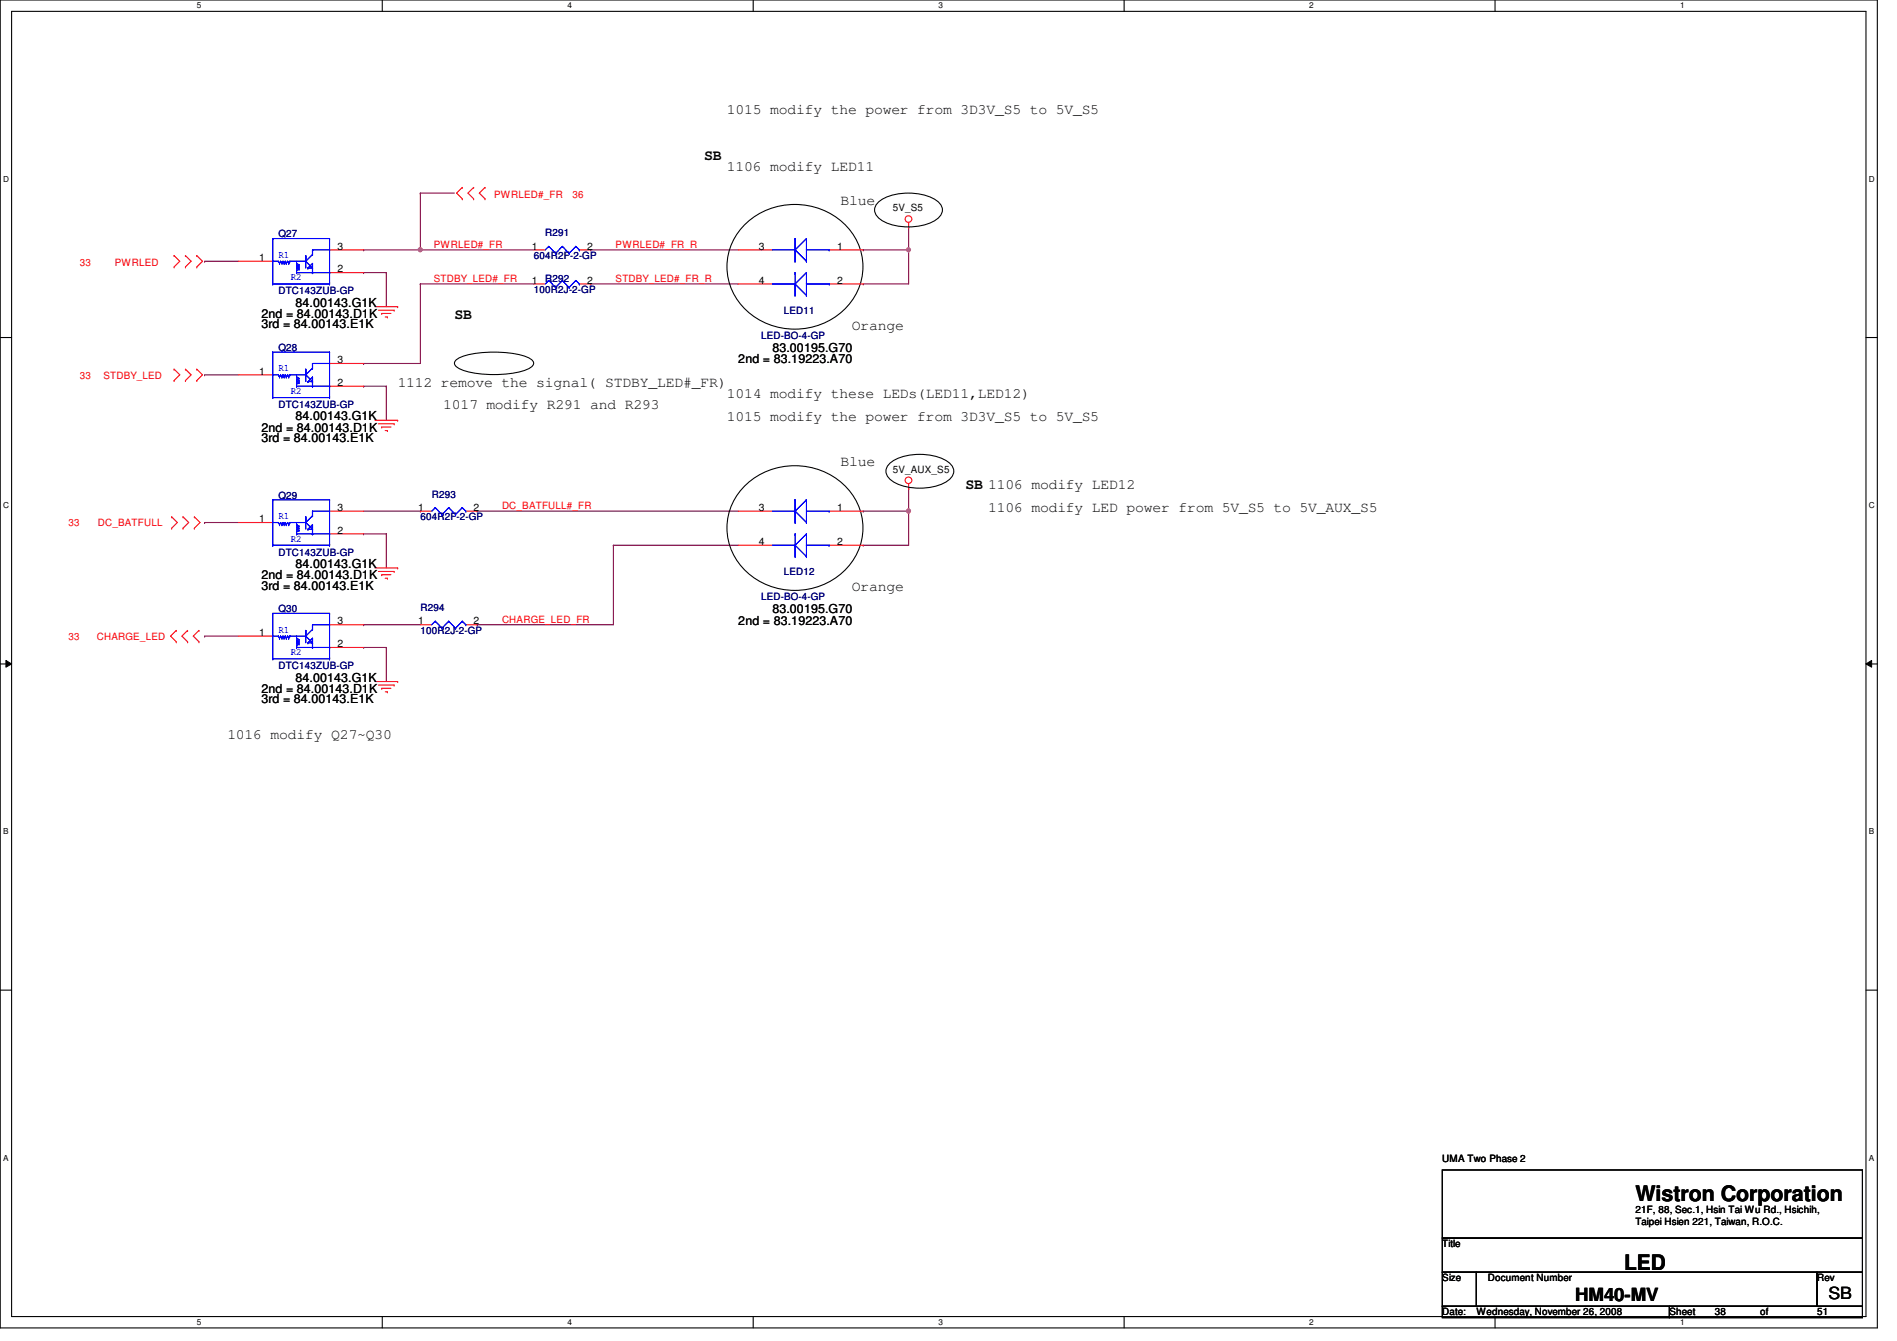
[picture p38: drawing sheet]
<svg xmlns="http://www.w3.org/2000/svg" width="297mm" height="210mm" viewBox="0 0 297 210" stroke-linecap="round" stroke-linejoin="round" font-family="sans-serif">
<defs><g id="words">
<g font-size="3.3">
<text x="256.1" y="188">Wistron Corporation</text>
<text x="254.3" y="198.7">LED</text>
</g>
<text font-size="2.8" x="246.6" y="203.7">HM40-MV</text>
<text font-size="2.6" x="286.3" y="203.3">SB</text>
<g font-size="2.3">
<text x="113.8" y="17.9">1015 modify the power from 3D3V_S5 to 5V_S5</text>
<text x="110.3" y="25">SB</text>
<text x="113.8" y="26.8">1106 modify LED11</text>
<text x="131.6" y="32.1">Blue</text>
<text x="71.2" y="49.9">SB</text>
<text x="133.4" y="51.6">Orange</text>
<text x="62.3" y="60.5">1112 remove the signal( STDBY_LED#_FR)</text>
<text x="69.4" y="64.1">1017 modify R291 and R293</text>
<text x="113.8" y="62.3">1014 modify these LEDs(LED11,LED12)</text>
<text x="113.8" y="65.9">1015 modify the power from 3D3V_S5 to 5V_S5</text>
<text x="131.6" y="73">Blue</text>
<text x="151.2" y="76.5">SB 1106 modify LED12</text>
<text x="154.7" y="80.1">1106 modify LED power from 5V_S5 to 5V_AUX_S5</text>
<text x="133.4" y="92.5">Orange</text>
<text x="35.6" y="115.7">1016 modify Q27~Q30</text>
</g>
<g font-size="1.9">
<text x="40.9" y="49.8">2nd = 84.00143.D1K</text>
<text x="40.9" y="51.4">3rd = 84.00143.E1K</text>
<text x="46.3" y="48">84.00143.G1K</text>
<text x="115.6" y="56.9">2nd = 83.19223.A70</text>
<text x="120.9" y="55.1">83.00195.G70</text>
<text x="46.3" y="65.8">84.00143.G1K</text>
<text x="40.9" y="67.6">2nd = 84.00143.D1K</text>
<text x="40.9" y="69.2">3rd = 84.00143.E1K</text>
<text x="46.3" y="88.9">84.00143.G1K</text>
<text x="40.9" y="90.7">2nd = 84.00143.D1K</text>
<text x="40.9" y="92.3">3rd = 84.00143.E1K</text>
<text x="115.6" y="97.8">2nd = 83.19223.A70</text>
<text x="120.9" y="96">83.00195.G70</text>
<text x="46.3" y="106.7">84.00143.G1K</text>
<text x="40.9" y="108.5">2nd = 84.00143.D1K</text>
<text x="40.9" y="110.1">3rd = 84.00143.E1K</text>
</g>
<g font-size="1.6" fill="#f00">
<text x="77.4" y="30.9">PWRLED#_FR</text>
<text x="89.7" y="30.9">36</text>
<text x="12.5" y="41.6">33</text>
<text x="18" y="41.6">PWRLED</text>
<text x="67.9" y="38.8">PWRLED#_FR</text>
<text x="96.4" y="38.8">PWRLED#_FR_R</text>
<text x="67.9" y="44.1">STDBY_LED#_FR</text>
<text x="96.4" y="44.1">STDBY_LED#_FR_R</text>
<text x="12.5" y="59.4">33</text>
<text x="16.2" y="59.4">STDBY_LED</text>
<text x="10.7" y="82.3">33</text>
<text x="15.3" y="82.3">DC_BATFULL</text>
<text x="78.6" y="79.7">DC_BATFULL#_FR</text>
<text x="10.7" y="100.1">33</text>
<text x="15.2" y="100.1">CHARGE_LED</text>
<text x="78.6" y="97.5">CHARGE_LED_FR</text>
</g>
<g font-size="1.6">
<text x="139.8" y="33.1">5V_S5</text>
<text x="40.6" y="40.9">1</text>
<text x="52.8" y="39.1">3</text>
<text x="83.3" y="39.1">1</text>
<text x="91.9" y="39.1">2</text>
<text x="118.8" y="39.1">3</text>
<text x="131.1" y="39.1">1</text>
<text x="52.8" y="42.6">2</text>
<text x="83.3" y="44.4">1</text>
<text x="91.9" y="44.4">2</text>
<text x="118.8" y="44.4">4</text>
<text x="131.1" y="44.4">2</text>
<text x="40.6" y="58.6">1</text>
<text x="52.8" y="56.9">3</text>
<text x="52.8" y="60.4">2</text>
<text x="139.8" y="74">5V_AUX_S5</text>
<text x="40.6" y="81.7">1</text>
<text x="52.8" y="83.5">2</text>
<text x="52.8" y="80">3</text>
<text x="65.5" y="80">1</text>
<text x="74.2" y="80">2</text>
<text x="118.8" y="80">3</text>
<text x="131.1" y="80">1</text>
<text x="118.8" y="85.3">4</text>
<text x="131.1" y="85.3">2</text>
<text x="40.6" y="99.5">1</text>
<text x="52.8" y="101.3">2</text>
<text x="52.8" y="97.7">3</text>
<text x="65.5" y="97.7">1</text>
<text x="74.2" y="97.7">2</text>
<text x="225.8" y="181.9">UMA Two Phase 2</text>
<text x="256.1" y="189.9">21F, 88, Sec.1, Hsin Tai Wu Rd., Hsichih,</text>
<text x="256.1" y="191.7">Taipei Hsien 221, Taiwan, R.O.C.</text>
<text x="225.8" y="195.2">Title</text>
<text x="225.8" y="200.6">Size</text>
<text x="233" y="200.6">Document Number</text>
<text x="284.5" y="200.6">Rev</text>
<text x="225.8" y="205.9">Date:</text>
<text x="231.2" y="205.9">Wednesday, November 26, 2008</text>
<text x="261.4" y="205.9">Sheet</text>
<text x="268.5" y="205.9">38</text>
<text x="275.6" y="205.9">of</text>
<text x="284.5" y="205.9">51</text>
</g>
<g font-size="1.6" fill="#00f">
<text x="43.6" y="40.3">R1</text>
<text x="45.5" y="43.9">R2</text>
<text x="43.6" y="58.1">R1</text>
<text x="45.5" y="61.7">R2</text>
<text x="43.6" y="81.2">R1</text>
<text x="45.5" y="84.8">R2</text>
<text x="43.6" y="99">R1</text>
<text x="45.5" y="102.6">R2</text>
</g>
<g font-size="1.6" fill="#000080">
<text x="43.6" y="37.2">Q27</text>
<text x="83.6" y="40.6">604R2F-2-GP</text>
<text x="85.4" y="37">R291</text>
<text x="43.6" y="46.1">DTC143ZUB-GP</text>
<text x="83.6" y="45.9">100R2J-2-GP</text>
<text x="85.4" y="44.1">R292</text>
<text x="119.2" y="53">LED-BO-4-GP</text>
<text x="122.7" y="49.1">LED11</text>
<text x="43.6" y="54.9">Q28</text>
<text x="43.6" y="63.8">DTC143ZUB-GP</text>
<text x="67.6" y="77.9">R293</text>
<text x="43.6" y="78.1">Q29</text>
<text x="65.8" y="81.4">604R2F-2-GP</text>
<text x="43.6" y="87">DTC143ZUB-GP</text>
<text x="43.6" y="95.8">Q30</text>
<text x="65.8" y="95.7">R294</text>
<text x="119.2" y="93.9">LED-BO-4-GP</text>
<text x="122.7" y="90">LED12</text>
<text x="65.8" y="99.2">100R2J-2-GP</text>
<text x="43.6" y="104.7">DTC143ZUB-GP</text>
</g>
<g font-size="1.3">
<text x="30.8" y="1.3">5</text>
<text x="88.9" y="1.3">4</text>
<text x="146.9" y="1.3">3</text>
<text x="205" y="1.3">2</text>
<text x="263.1" y="1.3">1</text>
<text x=".5" y="28.4">D</text>
<text x="292.6" y="28.4">D</text>
<text x=".5" y="79.5">C</text>
<text x="292.6" y="79.5">C</text>
<text x=".5" y="130.6">B</text>
<text x="292.6" y="130.6">B</text>
<text x=".5" y="181.7">A</text>
<text x="292.6" y="181.7">A</text>
<text x="30.8" y="207.4">5</text>
<text x="88.9" y="207.4">4</text>
<text x="146.9" y="207.4">3</text>
<text x="205" y="207.4">2</text>
<text x="263.1" y="207.4">1</text>
</g>
</g></defs>
<path d="M0 0h294v207.9h-294zM1.8 1.8h290.4v204.3h-290.4z" fill="none" stroke="#000" stroke-width=".17"/>
<g fill="#fff">
<path d="M30.8 .2h.7v1.4h-.7z"/>
<path d="M30.8 206.2h.7v1.4h-.7z"/>
</g>
<path d="M59.9 0v1.8M59.9 206.1v1.8" fill="none" stroke="#000" stroke-width=".17"/>
<g fill="#fff">
<path d="M88.9 .2h.6v1.4h-.6z"/>
<path d="M88.9 206.2h.6v1.4h-.6z"/>
</g>
<path d="M117.9 0v1.8M117.9 206.1v1.8" fill="none" stroke="#000" stroke-width=".17"/>
<g fill="#fff">
<path d="M146.9 .2h.7v1.4h-.7z"/>
<path d="M146.9 206.2h.7v1.4h-.7z"/>
</g>
<path d="M176 0v1.8M176 206.1v1.8" fill="none" stroke="#000" stroke-width=".17"/>
<g fill="#fff">
<path d="M205 .2h.7v1.4h-.7z"/>
<path d="M205 206.2h.7v1.4h-.7z"/>
</g>
<path d="M234.1 0v1.8M234.1 206.1v1.8" fill="none" stroke="#000" stroke-width=".17"/>
<g fill="#fff">
<path d="M263.1 .2h.7v1.4h-.7z"/>
<path d="M263.1 206.2h.7v1.4h-.7z"/>
<path d="M.5 27.3h.9v1.4h-.9z"/>
<path d="M292.6 27.3h.9v1.4h-.9z"/>
<path d="M.5 78.4h.9v1.4h-.9z"/>
<path d="M292.6 78.4h.9v1.4h-.9z"/>
</g>
<path d="M0 52.8h1.8M292.2 52.8h1.8" fill="none" stroke="#000" stroke-width=".17"/>
<g fill="#fff">
<path d="M.5 129.5h.8v1.4h-.8z"/>
<path d="M292.6 129.5h.9v1.4h-.9z"/>
</g>
<path d="M0 103.9h1.8M292.2 103.9h1.8" fill="none" stroke="#000" stroke-width=".17"/>
<path d="M.9 103.4l.9 .5-.9 .5zM292.2 103.9l.9-.5v1z" fill="#000"/>
<path d="M.9 103.4l.9 .5-.9 .5zM292.2 103.9l.9-.5v1z" fill="none" stroke="#000" stroke-width=".16"/>
<g fill="#fff">
<path d="M.5 180.5h.8v1.4h-.8z"/>
<path d="M292.6 180.5h.9v1.4h-.9z"/>
</g>
<path d="M0 155h1.8M292.2 155h1.8" fill="none" stroke="#000" stroke-width=".17"/>
<path d="M135.2 39.1h.1M135.2 39.1h7.1M142.3 35.6h.1M142.3 39.1h.1M142.3 35.6v8.8h-7.1M65.8 44.4h.1M65.8 44.4h17.8M92.5 44.4h.1M92.5 44.4h23.1M135.2 44.4h.1" fill="none" stroke="#800040" stroke-width=".17"/>
<circle cx="142.3" cy="39.1" r=".32" fill="#f0f"/>
<circle cx="142.3" cy="39.1" r=".32" fill="none" stroke="#f0f" stroke-width=".17"/>
<path d="M65.8 39.1h.1M65.8 39.1h17.8M92.5 39.1h.1M92.5 39.1h23.1" fill="none" stroke="#800040" stroke-width=".17"/>
<circle cx="65.8" cy="39.1" r=".32" fill="#f0f"/>
<circle cx="65.8" cy="39.1" r=".32" fill="none" stroke="#f0f" stroke-width=".17"/>
<path d="M142.3 76.5h.1M142.3 76.5v8.8h-7.1M74.7 97.8h.1M74.7 97.8h21.4M135.2 85.3h.1M135.2 80h.1M135.2 80h7.1M142.3 80h.1" fill="none" stroke="#800040" stroke-width=".17"/>
<circle cx="142.3" cy="80" r=".32" fill="#f0f"/>
<circle cx="142.3" cy="80" r=".32" fill="none" stroke="#f0f" stroke-width=".17"/>
<g fill="none" stroke="#800040" stroke-width=".17">
<path d="M56.9 39.1h.1M65.8 30.2h.1M65.8 30.2h5.4M65.8 30.2v8.9h-8.9M32 58.7h.1M32 40.9h.1M32 58.7h5.4M32 40.9h5.4M56.9 42.7h.1M56.9 56.9h.1M56.9 42.7h3.6M60.5 42.7h.1"/>
<path d="M60.5 42.7v5.3M65.8 44.4h.1M65.8 44.4v12.5h-8.9M56.9 60.5h.1M56.9 60.5h3.6M60.5 60.5h.1M60.5 60.5v5.3M32 81.8h.1M32 99.6h.1M32 81.8h5.4M32 99.6h5.4M56.9 83.6h.1"/>
<path d="M56.9 97.8h.1M56.9 80h8.9M56.9 83.6h3.6M56.9 97.8h8.9M60.5 83.6h.1M60.5 83.6v5.3M65.8 80h.1M74.7 80h.1M74.7 80h40.9M96.1 85.3h.1M96.1 85.3v12.5M96.1 85.3h19.5"/>
<path d="M56.9 101.3h.1M56.9 101.3h3.6M60.5 101.3h.1M60.5 101.3v5.4"/>
</g>
<g fill="none" stroke="#f00" stroke-width=".17">
<path d="M51.6 39.1h5.3M72.4 31.1h.1M72.4 29.3h.1M72.4 29.3l-.9 .9 .9 .9M74.2 29.3h.1M74.2 31.1h.1M74.2 29.3l-.9 .9 .9 .9M75.9 31.1h.1M75.9 29.3h.1M75.9 29.3l-.8 .9 .8 .9M83.6 39.1h1.8M90.7 39.1h1.8"/>
<path d="M115.6 39.1h5.3M129.8 39.1h5.4M142.3 35.6h.1M142.3 34.8v.8M27.3 41.8h.1M27.3 40h.1M27.3 59.6h.1M27.3 57.8h.1M27.3 40l.8 .9-.8 .9M27.3 57.8l.8 .9-.8 .9M29 40h.1M29 41.8h.1"/>
<path d="M29 57.8h.1M29 59.6h.1M29 40l.9 .9-.9 .9M29 57.8l.9 .9-.9 .9M30.8 41.8h.1M30.8 40h.1M30.8 59.6h.1M30.8 57.8h.1M30.8 40l.9 .9-.9 .9M30.8 57.8l.9 .9-.9 .9M37.4 58.7h5.3M37.4 40.9h5.3"/>
<path d="M51.6 56.9h5.3M51.6 42.7h5.3M58.7 48h3.6M59.3 48.6h2.4M59.8 49.1h.1M59.8 49.1h1.4M60.3 49.6h.4M60.7 49.6h.1M61.7 48.6h.1M62.3 48h.1M83.6 44.4h1.8M90.7 44.4h1.8"/>
<path d="M115.6 44.4h5.3M129.8 44.4h5.4M51.6 60.5h5.3M58.7 65.8h3.6M59.3 66.3h2.4M59.8 66.8h.1M59.8 66.8h1.4M60.3 67.4h.4M60.7 67.4h.1M61.7 66.3h.1M62.3 65.8h.1M142.3 76.5h.1"/>
<path d="M142.3 75.7v.8M26.9 80.9h.1M26.9 82.7h.1M26.9 80.9l.9 .9-.9 .9M27.6 98.7h.1M27.6 98.7l-.9 .9 .9 .9M28.7 82.7h.1M28.7 80.9h.1M28.7 80.9l.8 .9-.8 .9M29.4 98.7h.1M29.4 98.7l-.9 .9 .9 .9M30.4 80.9h.1"/>
<path d="M30.4 82.7h.1M30.4 80.9l.9 .9-.9 .9M31.2 98.7h.1M31.2 98.7l-.9 .9 .9 .9M37.4 99.6h5.3M37.4 81.8h5.3M51.6 97.8h5.3M51.6 80h5.3M51.6 83.6h5.3M58.7 88.9h3.6M59.3 89.5h2.4M59.8 90h.1"/>
<path d="M59.8 90h1.4M60.3 90.5h.4M60.7 90.5h.1M61.7 89.5h.1M62.3 88.9h.1M65.8 97.8h1.8M65.8 80h1.8M72.9 97.8h1.8M72.9 80h1.8M115.6 80h5.3M115.6 85.3h5.3M129.8 80h5.4"/>
<path d="M129.8 85.3h5.4M27.6 100.5h.1M29.4 100.5h.1M31.2 100.5h.1M51.6 101.3h5.3M58.7 106.7h3.6M59.3 107.2h2.4M59.8 107.7h.1M59.8 107.7h1.4M60.3 108.3h.4M60.7 108.3h.1M61.7 107.2h.1"/>
<path d="M62.3 106.7h.1"/>
<circle cx="142.3" cy="34.3" r=".52"/>
<circle cx="142.3" cy="75.2" r=".52"/>
</g>
<path d="M116.5 35.3a11.2 11.2 0 0 1 17.4 1.9 9.4 9.4 0 0 1-4.4 13.2 11 11 0 0 1-15-5.1 9.1 9.1 0 0 1 2-10zM137.4 31.8a6.7 6.7 0 0 1 4.8-1.6 6.8 6.8 0 0 1 4.9 1.6 1.58 1.58 0 0 1-.4 2.5 8.9 8.9 0 0 1-8.9 0 1.65 1.65 0 0 1-.4-2.5zM71.5 56.2a13 13 0 0 1 7-1.1 9.9 9.9 0 0 1 4.7 1.1l.3 .3 .1 .4a1.77 1.77 0 0 1-1.5 1.1 17.3 17.3 0 0 1-10.1-.3l-.7-.5-.1-.3 .1-.4zM116.5 76.2a11.2 11.2 0 0 1 17.4 1.9 9.4 9.4 0 0 1-4.4 13.2 11 11 0 0 1-15-5.1 9.1 9.1 0 0 1 2-10zM139.1 72.7a6.7 6.7 0 0 1 4.9-1.6 6.8 6.8 0 0 1 4.9 1.6 1.58 1.58 0 0 1-.5 2.5 8.9 8.9 0 0 1-8.8 0 1.65 1.65 0 0 1-.5-2.5zM225.8 183.1h65.8v10.7h-65.8zM225.8 193.8h65.8v5.3h-65.8zM225.8 199.1h5.4v5.4h-5.4zM231.2 199.1h53.3v5.4h-53.3zM284.5 199.1h7.1v5.4h-7.1zM225.8 204.5h35.6v1.7h-35.6zM261.4 204.5h30.2v1.7h-30.2z" fill="none" stroke="#000" stroke-width=".17"/>
<g fill="none" stroke="#00f" stroke-width=".17">
<path d="M42.7 37.3h.1M42.7 37.3v7.1M42.7 37.3h8.9M48.9 39.8h.1M48.9 39.1h.1M48.9 39.1v.7M48.9 39.1h2.7M48.9 39.8l-1 1.1M51.6 39.1h.1M51.6 37.3h.1M51.6 37.3v7.1M85.9 38.6h.1"/>
<path d="M85.9 38.6l-.5 .5M85.9 38.6l1.1 1.1M87 39.7h.1M88 38.6h.1M88 38.6l-1 1.1M88 38.6l1.1 1.1M89.1 39.7h.1M90.2 38.6h.1M90.2 38.6l-1.1 1.1M90.2 38.6l.5 .5M90.7 39.1h.1M120.9 39.1h3.6"/>
<path d="M124.5 39.1h.1M124.5 37.3h.1M124.5 37.3v3.6M124.5 39.1l1.8 1.8M126.3 37.3h.1M126.3 37.3v3.6M126.3 39.1h3.5M126.3 37.3l-1.8 1.8M129.8 39.1h.1M42.7 55.1h.1M42.7 44.4h.1M42.7 55.1v7.1"/>
<path d="M42.7 58.7h.9M42.7 55.1h8.9M42.7 44.4h8.9M42.7 40.9h.9M43.6 58.7h.1M43.6 40.9h.1M43.6 58.7l.2 .3M43.6 40.9l.2 .3M43.8 59h.1M43.8 41.2h.1M43.9 58.7h.1M43.9 40.9h.1"/>
<path d="M43.9 58.7l-.1 .3M43.9 58.7l.2 .3M43.9 40.9l-.1 .3M43.9 40.9l.2 .3M44.1 59h.1M44.1 41.2h.1M44.3 58.7h.1M44.3 40.9h.1M44.3 58.7l-.2 .3M44.3 58.7l.2 .3M44.3 40.9l-.2 .3M44.3 40.9l.2 .3"/>
<path d="M44.5 59h.1M44.5 41.2h.1M44.7 58.7h.1M44.7 40.9h.1M44.7 58.7l-.2 .3M44.7 58.7l.1 .3M44.7 40.9l-.2 .3M44.7 40.9l.1 .3M44.8 59h.1M44.8 41.2h.1M45 58.7h.1M45 40.9h.1"/>
<path d="M45 58.7l-.2 .3M45 58.7l.2 .3M45 40.9l-.2 .3M45 40.9l.2 .3M45.2 59h.1M45.2 41.2h.1M45.4 58.7h.1M45.4 40.9h.1M45.4 58.7h2.5M45.4 58.7l-.2 .3M45.4 40.9h2.5M45.4 40.9l-.2 .3"/>
<path d="M46.4 59h.1M46.4 59.4h.1M46.4 59.7h.1M46.4 41.2h.1M46.4 41.6h.1M46.4 42h.1M46.4 42.3h.1M46.4 42.7h.1M46.4 40.9v.3M46.4 42.3v.4M46.4 58.7v.3M46.4 59l.4 .2"/>
<path d="M46.4 59.4l.4 .2M46.4 59.7l.4 .2M46.4 42.7h5.2M46.4 41.2l.4 .2M46.4 41.6l.4 .2M46.4 42l.4 .1M46.8 59.2h.1M46.8 59.6h.1M46.8 59.9h.1M46.8 41.4h.1M46.8 41.8h.1M46.8 42.1h.1"/>
<path d="M46.8 59.2l-.4 .2M46.8 59.6l-.4 .1M46.8 59.9l-.4 .2M46.8 41.4l-.4 .2M46.8 41.8l-.4 .2M46.8 42.1l-.4 .2M47.9 58.7h.1M47.9 57.8h.1M47.9 59.6h.1M47.9 40.9h.1M47.9 40h.1M47.9 41.8h.1"/>
<path d="M47.9 40v1.8M47.9 57.8v1.8M47.9 58.7l1 1M47.9 40.9l1 1.1M48.2 59.7h.1M48.2 42h.1M48.2 59.7h.7M48.2 42h.7M48.9 59.7h.1M48.9 57.6h.1M48.9 56.9h.1M48.9 59h.1"/>
<path d="M48.9 59.6h.1M48.9 42h.1M48.9 42.7h.1M48.9 41.2h.1M48.9 41.8h.1M48.9 41.2v1.5M48.9 56.9v.7M48.9 59v1.5M48.9 57.6l-1 1.1M48.9 56.9h2.7M48.9 59l-.7 .7M48.9 41.2l-.7 .8"/>
<path d="M51.6 56.9h.1M51.6 55.1h.1M51.6 42.7h.1M51.6 44.3h.1M51.6 44.4h.1M51.6 55.1v7.1M85.9 43.9h.1M85.9 43.9l-.5 .5M85.9 43.9l1.1 1.1M87 45h.1M88 43.9h.1M88 43.9l-1 1.1"/>
<path d="M88 43.9l1.1 1.1M89.1 45h.1M90.2 43.9h.1M90.2 43.9l-1.1 1.1M90.2 43.9l.5 .5M90.7 44.4h.1M120.9 44.4h3.6M124.5 44.4h.1M124.5 46.2h.1M124.5 42.7h.1M124.5 40.9h.1M124.5 42.7v3.5"/>
<path d="M124.5 44.4l1.8 1.8M126.3 46.2h.1M126.3 42.7h.1M126.3 40.9h.1M126.3 44.4h3.5M126.3 42.7v3.5M126.3 42.7l-1.8 1.7M129.8 44.4h.1M42.7 62.2h.1M42.7 78.2h.1M42.7 78.2v7.1M42.7 62.2h8.9"/>
<path d="M42.7 78.2h8.9M46.4 60.1h.1M46.4 60.5h.1M46.4 60.1v.4M46.4 60.5h5.2M48.9 60.5h.1M51.6 60.5h.1M51.6 62.1h.1M51.6 62.2h.1M51.6 78.2h.1M51.6 78.2v7.1M68.2 79.5h.1"/>
<path d="M68.2 79.5l-.6 .5M68.2 79.5l1 1.1M70.3 79.5h.1M70.3 79.5l-1.1 1.1M70.3 79.5l1 1.1M72.4 79.5h.1M72.4 79.5l-1.1 1.1M72.4 79.5l.5 .5M124.5 78.2h.1M124.5 78.2v3.6M126.3 78.2h.1M126.3 78.2v3.6"/>
<path d="M126.3 78.2l-1.8 1.8M42.7 96h.1M42.7 85.3h.1M42.7 99.6h.9M42.7 96v7.1M42.7 96h8.9M42.7 81.8h.9M42.7 85.3h8.9M43.6 99.6h.1M43.6 81.8h.1M43.6 99.6l.2 .3M43.6 81.8l.2 .3"/>
<path d="M43.8 99.9h.1M43.8 82.1h.1M43.9 99.6h.1M43.9 81.8h.1M43.9 99.6l-.1 .3M43.9 99.6l.2 .3M43.9 81.8l-.1 .3M43.9 81.8l.2 .3M44.1 99.9h.1M44.1 82.1h.1M44.3 99.6h.1M44.3 81.8h.1"/>
<path d="M44.3 99.6l-.2 .3M44.3 99.6l.2 .3M44.3 81.8l-.2 .3M44.3 81.8l.2 .3M44.5 99.9h.1M44.5 82.1h.1M44.7 99.6h.1M44.7 81.8h.1M44.7 99.6l-.2 .3M44.7 99.6l.1 .3M44.7 81.8l-.2 .3M44.7 81.8l.1 .3"/>
<path d="M44.8 99.9h.1M44.8 82.1h.1M45 99.6h.1M45 81.8h.1M45 99.6l-.2 .3M45 99.6l.2 .3M45 81.8l-.2 .3M45 81.8l.2 .3M45.2 99.9h.1M45.2 82.1h.1M45.4 99.6h.1M45.4 81.8h.1"/>
<path d="M45.4 99.6h2.5M45.4 99.6l-.2 .3M45.4 81.8h2.5M45.4 81.8l-.2 .3M46.4 99.9h.1M46.4 82.1h.1M46.4 82.5h.1M46.4 82.8h.1M46.4 83.2h.1M46.4 83.6h.1M46.4 81.8v.3M46.4 83.2v.4"/>
<path d="M46.4 99.6v.3M46.4 99.9l.4 .2M46.4 83.6h5.2M46.4 82.1l.4 .2M46.4 82.5l.4 .2M46.4 82.8l.4 .2M46.8 82.3h.1M46.8 82.7h.1M46.8 83h.1M46.8 82.3l-.4 .2M46.8 82.7l-.4 .1M46.8 83l-.4 .2"/>
<path d="M47.9 99.6h.1M47.9 98.7h.1M47.9 81.8h.1M47.9 80.9h.1M47.9 82.7h.1M47.9 80.9v1.8M47.9 98.7v1.8M47.9 99.6l1 1M47.9 81.8l1 1M48.2 82.8h.1M48.2 82.8h.7M48.9 98.5h.1"/>
<path d="M48.9 97.8h.1M48.9 99.9h.1M48.9 82.8h.1M48.9 83.6h.1M48.9 80.7h.1M48.9 80h.1M48.9 82.1h.1M48.9 82.7h.1M48.9 80v.7M48.9 82.1v1.5M48.9 97.8v.7M48.9 99.9v1.4"/>
<path d="M48.9 98.5l-1 1.1M48.9 97.8h2.7M48.9 99.9l-.7 .7M48.9 80.7l-1 1.1M48.9 80h2.7M48.9 82.1l-.7 .7M51.6 97.8h.1M51.6 96h.1M51.6 83.6h.1M51.6 80h.1M51.6 85.2h.1M51.6 85.3h.1"/>
<path d="M51.6 96v7.1M68.2 97.2h.1M68.2 97.2l-.6 .6M68.2 97.2l1 1.1M69.2 80.6h.1M69.2 98.3h.1M70.3 97.2h.1M70.3 97.2l-1.1 1.1M70.3 97.2l1 1.1M71.3 80.6h.1M71.3 98.3h.1M72.4 97.2h.1"/>
<path d="M72.4 97.2l-1.1 1.1M72.4 97.2l.5 .6M72.9 80h.1M72.9 97.8h.1M120.9 80h3.6M120.9 85.3h3.6M124.5 85.3h.1M124.5 87.1h.1M124.5 83.6h.1M124.5 80h.1M124.5 81.8h.1M124.5 83.6v3.5"/>
<path d="M124.5 85.3l1.8 1.8M124.5 80l1.8 1.8M126.3 87.1h.1M126.3 83.6h.1M126.3 81.8h.1M126.3 80h3.5M126.3 85.3h3.5M126.3 83.6v3.5M126.3 83.6l-1.8 1.7M129.8 85.3h.1M129.8 80h.1M42.7 103.1h.1"/>
<path d="M42.7 103.1h8.9M46.4 100.3h.1M46.4 100.6h.1M46.4 101h.1M46.4 101.3h.1M46.4 101.3h5.2M46.4 101v.3M46.4 100.3l.4 .2M46.4 100.6l.4 .2M46.8 100.1h.1M46.8 100.5h.1M46.8 100.8h.1"/>
<path d="M46.8 100.1l-.4 .2M46.8 100.5l-.4 .1M46.8 100.8l-.4 .2M47.9 100.5h.1M48.2 100.6h.1M48.2 100.6h.7M48.9 100.6h.1M48.9 101.3h.1M48.9 100.5h.1M51.6 101.3h.1M51.6 103h.1M51.6 103.1h.1"/>
</g>
<circle cx="142.3" cy="39.1" r=".32" fill="#f0f"/>
<circle cx="142.3" cy="39.1" r=".32" fill="none" stroke="#f0f" stroke-width=".17"/>
<circle cx="65.8" cy="39.1" r=".32" fill="#f0f"/>
<circle cx="65.8" cy="39.1" r=".32" fill="none" stroke="#f0f" stroke-width=".17"/>
<circle cx="142.3" cy="80" r=".32" fill="#f0f"/>
<circle cx="142.3" cy="80" r=".32" fill="none" stroke="#f0f" stroke-width=".17"/>
<use href="#words"/>
</svg>
